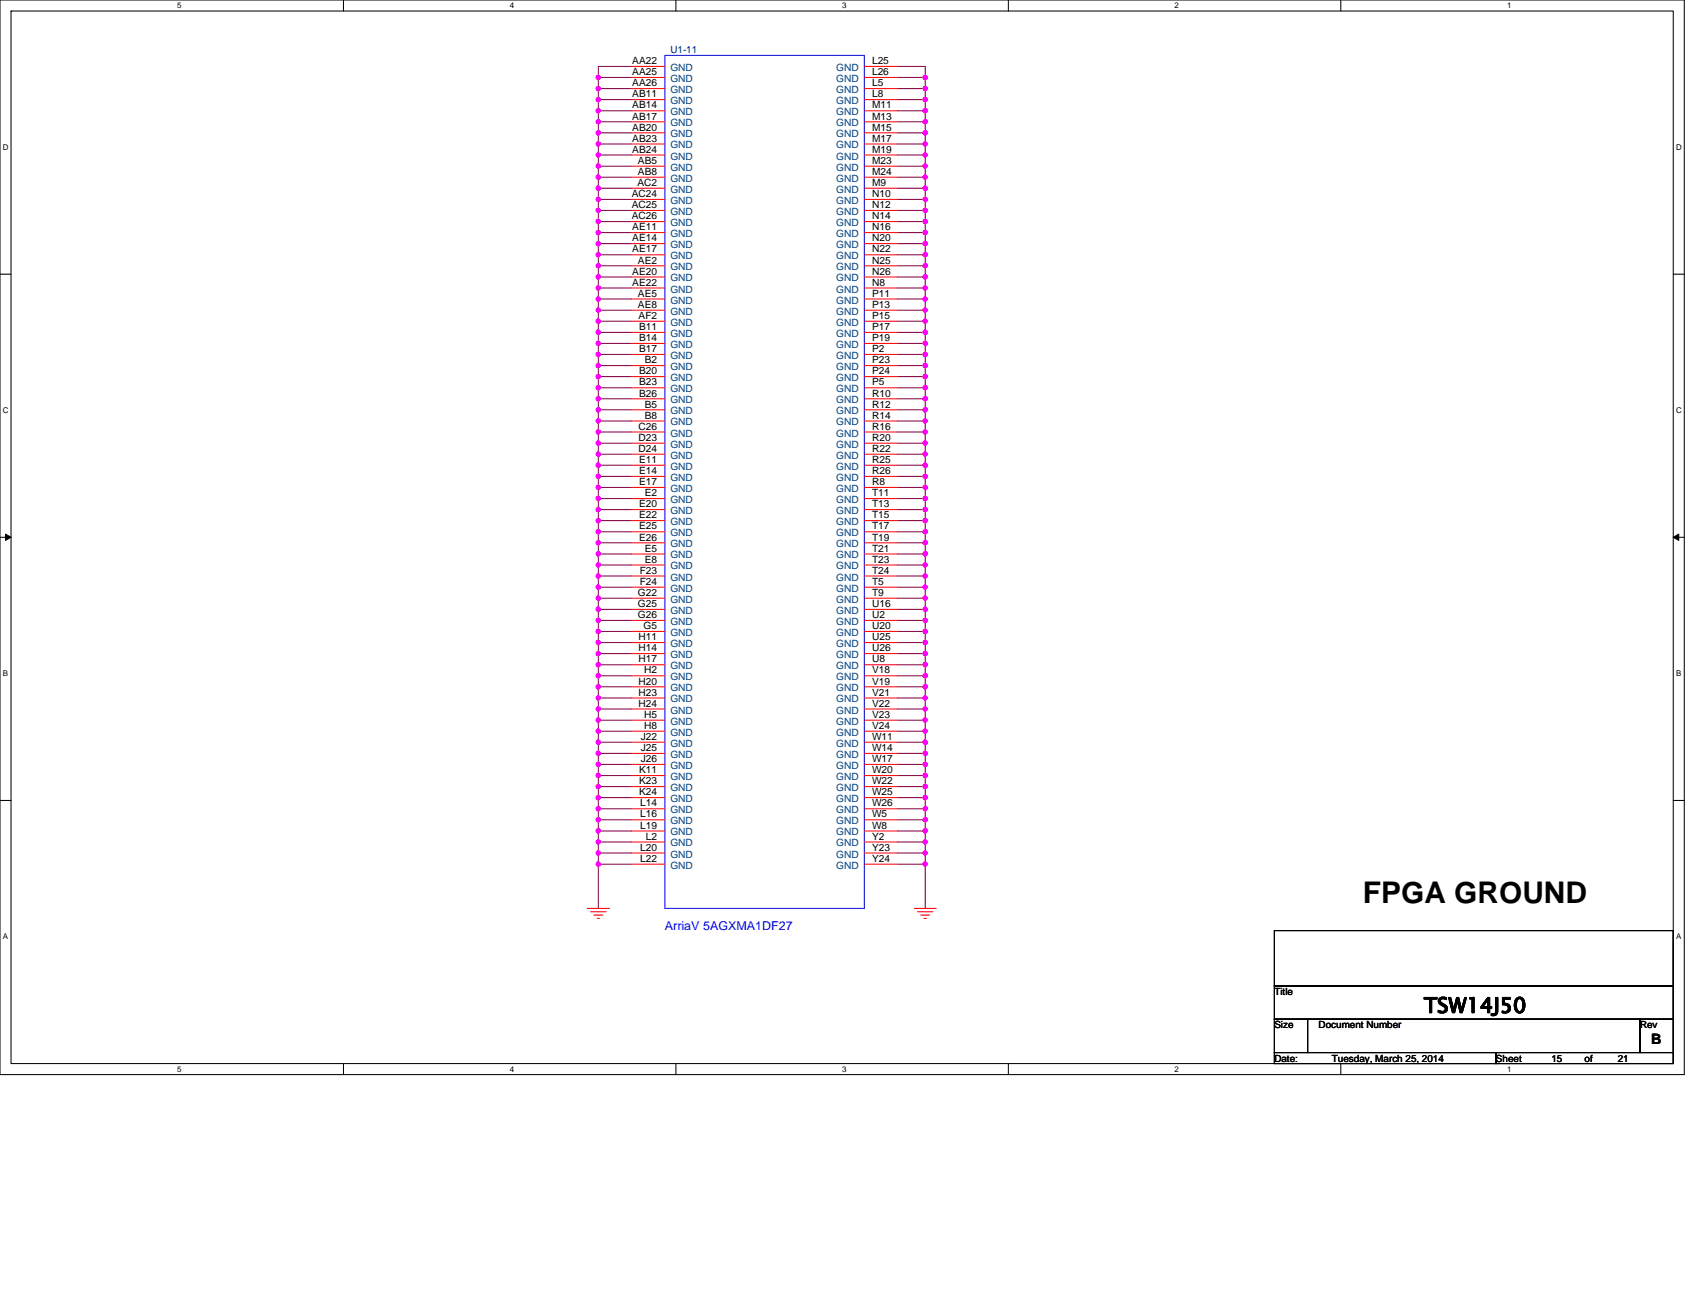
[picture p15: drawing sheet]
<svg xmlns="http://www.w3.org/2000/svg" width="279mm" height="216mm" viewBox="0 0 279 216" stroke-linecap="round" stroke-linejoin="round" font-family="sans-serif">
<defs><g id="words">
<text font-size="4.9" x="224.9" y="149">FPGA GROUND</text>
<text font-size="3.5" x="235" y="167.2">TSW14J50</text>
<text font-size="2.4" x="272.5" y="172.3">B</text>
<text font-size="2" fill="#00f" x="109.7" y="153.6">ArriaV 5AGXMA1DF27</text>
<g font-size="1.7">
<text x="104.4" y="10.6">AA22</text>
<text x="143.9" y="10.6">L25</text>
<text x="104.4" y="12.4">AA25</text>
<text x="104.4" y="14.2">AA26</text>
<text x="104.4" y="16.1">AB11</text>
<text x="104.4" y="17.9">AB14</text>
<text x="143.9" y="12.4">L26</text>
<text x="143.9" y="14.2">L5</text>
<text x="143.9" y="16.1">L8</text>
<text x="143.9" y="17.9">M11</text>
<text x="104.4" y="19.7">AB17</text>
<text x="104.4" y="21.5">AB20</text>
<text x="104.4" y="23.4">AB23</text>
<text x="143.9" y="19.7">M13</text>
<text x="143.9" y="21.5">M15</text>
<text x="143.9" y="23.4">M17</text>
<text x="104.4" y="25.2">AB24</text>
<text x="105.3" y="27.1">AB5</text>
<text x="105.3" y="28.9">AB8</text>
<text x="143.9" y="25.2">M19</text>
<text x="143.9" y="27.1">M23</text>
<text x="143.9" y="28.9">M24</text>
<text x="104.3" y="32.5">AC24</text>
<text x="104.3" y="34.4">AC25</text>
<text x="105.2" y="30.7">AC2</text>
<text x="143.9" y="30.7">M9</text>
<text x="143.9" y="32.5">N10</text>
<text x="143.9" y="34.4">N12</text>
<text x="104.3" y="36.2">AC26</text>
<text x="104.4" y="38">AE11</text>
<text x="104.4" y="39.8">AE14</text>
<text x="104.4" y="41.7">AE17</text>
<text x="143.9" y="36.2">N14</text>
<text x="143.9" y="38">N16</text>
<text x="143.9" y="39.8">N20</text>
<text x="143.9" y="41.7">N22</text>
<text x="104.4" y="45.3">AE20</text>
<text x="104.4" y="47.2">AE22</text>
<text x="105.3" y="43.5">AE2</text>
<text x="143.9" y="43.5">N25</text>
<text x="143.9" y="45.3">N26</text>
<text x="143.9" y="47.2">N8</text>
<text x="105.3" y="49">AE5</text>
<text x="105.3" y="50.8">AE8</text>
<text x="105.4" y="52.6">AF2</text>
<text x="143.9" y="49">P11</text>
<text x="143.9" y="50.8">P13</text>
<text x="143.9" y="52.6">P15</text>
<text x="105.5" y="54.5">B11</text>
<text x="105.5" y="56.3">B14</text>
<text x="105.5" y="58.1">B17</text>
<text x="106.4" y="60">B2</text>
<text x="143.9" y="54.5">P17</text>
<text x="143.9" y="56.3">P19</text>
<text x="143.9" y="58.1">P2</text>
<text x="143.9" y="60">P23</text>
<text x="105.5" y="61.8">B20</text>
<text x="105.5" y="63.6">B23</text>
<text x="105.5" y="65.4">B26</text>
<text x="143.9" y="61.8">P24</text>
<text x="143.9" y="63.6">P5</text>
<text x="143.9" y="65.4">R10</text>
<text x="105.4" y="70.9">C26</text>
<text x="106.4" y="67.3">B5</text>
<text x="106.4" y="69.1">B8</text>
<text x="143.9" y="67.3">R12</text>
<text x="143.9" y="69.1">R14</text>
<text x="143.9" y="70.9">R16</text>
<text x="105.4" y="72.8">D23</text>
<text x="105.4" y="74.6">D24</text>
<text x="105.5" y="76.4">E11</text>
<text x="143.9" y="72.8">R20</text>
<text x="143.9" y="74.6">R22</text>
<text x="143.9" y="76.4">R25</text>
<text x="105.5" y="78.3">E14</text>
<text x="105.5" y="80.1">E17</text>
<text x="105.5" y="83.7">E20</text>
<text x="106.4" y="81.9">E2</text>
<text x="143.9" y="78.3">R26</text>
<text x="143.9" y="80.1">R8</text>
<text x="143.9" y="81.9">T11</text>
<text x="143.9" y="83.7">T13</text>
<text x="105.5" y="85.6">E22</text>
<text x="105.5" y="87.4">E25</text>
<text x="105.5" y="89.2">E26</text>
<text x="143.9" y="85.6">T15</text>
<text x="143.9" y="87.4">T17</text>
<text x="143.9" y="89.2">T19</text>
<text x="105.6" y="94.7">F23</text>
<text x="106.4" y="91.1">E5</text>
<text x="106.4" y="92.9">E8</text>
<text x="143.9" y="91.1">T21</text>
<text x="143.9" y="92.9">T23</text>
<text x="143.9" y="94.7">T24</text>
<text x="105.3" y="98.4">G22</text>
<text x="105.3" y="100.2">G25</text>
<text x="105.6" y="96.5">F24</text>
<text x="143.9" y="96.5">T5</text>
<text x="143.9" y="98.4">T9</text>
<text x="143.9" y="100.2">U16</text>
<text x="105.3" y="102">G26</text>
<text x="105.4" y="105.7">H11</text>
<text x="105.4" y="107.5">H14</text>
<text x="106.2" y="103.8">G5</text>
<text x="143.9" y="102">U2</text>
<text x="143.9" y="103.8">U20</text>
<text x="143.9" y="105.7">U25</text>
<text x="143.9" y="107.5">U26</text>
<text x="105.4" y="109.3">H17</text>
<text x="105.4" y="113">H20</text>
<text x="106.3" y="111.2">H2</text>
<text x="143.9" y="109.3">U8</text>
<text x="143.9" y="111.2">V18</text>
<text x="143.9" y="113">V19</text>
<text x="105.4" y="114.8">H23</text>
<text x="105.4" y="116.6">H24</text>
<text x="106.3" y="118.5">H5</text>
<text x="143.9" y="114.8">V21</text>
<text x="143.9" y="116.6">V22</text>
<text x="143.9" y="118.5">V23</text>
<text x="105.7" y="122.1">J22</text>
<text x="105.7" y="124">J25</text>
<text x="105.7" y="125.8">J26</text>
<text x="106.3" y="120.3">H8</text>
<text x="143.9" y="120.3">V24</text>
<text x="143.9" y="122.1">W11</text>
<text x="143.9" y="124">W14</text>
<text x="143.9" y="125.8">W17</text>
<text x="105.5" y="127.6">K11</text>
<text x="105.5" y="129.5">K23</text>
<text x="105.5" y="131.3">K24</text>
<text x="143.9" y="127.6">W20</text>
<text x="143.9" y="129.5">W22</text>
<text x="143.9" y="131.3">W25</text>
<text x="105.7" y="133.1">L14</text>
<text x="105.7" y="134.9">L16</text>
<text x="105.7" y="136.8">L19</text>
<text x="143.9" y="133.1">W26</text>
<text x="143.9" y="134.9">W5</text>
<text x="143.9" y="136.8">W8</text>
<text x="105.7" y="140.4">L20</text>
<text x="105.7" y="142.3">L22</text>
<text x="106.6" y="138.6">L2</text>
<text x="143.9" y="138.6">Y2</text>
<text x="143.9" y="140.4">Y23</text>
<text x="143.9" y="142.3">Y24</text>
</g>
<g font-size="1.7" fill="#004080">
<text x="110.6" y="11.7">GND</text>
<text x="138" y="11.7">GND</text>
<text x="110.6" y="13.5">GND</text>
<text x="110.6" y="15.4">GND</text>
<text x="110.6" y="17.2">GND</text>
<text x="138" y="13.5">GND</text>
<text x="138" y="15.4">GND</text>
<text x="138" y="17.2">GND</text>
<text x="110.6" y="19">GND</text>
<text x="110.6" y="20.8">GND</text>
<text x="110.6" y="22.7">GND</text>
<text x="138" y="19">GND</text>
<text x="138" y="20.8">GND</text>
<text x="138" y="22.7">GND</text>
<text x="110.6" y="24.5">GND</text>
<text x="110.6" y="26.3">GND</text>
<text x="110.6" y="28.2">GND</text>
<text x="110.6" y="30">GND</text>
<text x="138" y="24.5">GND</text>
<text x="138" y="26.3">GND</text>
<text x="138" y="28.2">GND</text>
<text x="138" y="30">GND</text>
<text x="110.6" y="31.8">GND</text>
<text x="110.6" y="33.7">GND</text>
<text x="110.6" y="35.5">GND</text>
<text x="138" y="31.8">GND</text>
<text x="138" y="33.7">GND</text>
<text x="138" y="35.5">GND</text>
<text x="110.6" y="37.3">GND</text>
<text x="110.6" y="39.1">GND</text>
<text x="110.6" y="41">GND</text>
<text x="138" y="37.3">GND</text>
<text x="138" y="39.1">GND</text>
<text x="138" y="41">GND</text>
<text x="110.6" y="42.8">GND</text>
<text x="110.6" y="44.6">GND</text>
<text x="110.6" y="46.5">GND</text>
<text x="138" y="42.8">GND</text>
<text x="138" y="44.6">GND</text>
<text x="138" y="46.5">GND</text>
<text x="110.6" y="48.3">GND</text>
<text x="110.6" y="50.1">GND</text>
<text x="110.6" y="51.9">GND</text>
<text x="110.6" y="53.8">GND</text>
<text x="138" y="48.3">GND</text>
<text x="138" y="50.1">GND</text>
<text x="138" y="51.9">GND</text>
<text x="138" y="53.8">GND</text>
<text x="110.6" y="55.6">GND</text>
<text x="110.6" y="57.4">GND</text>
<text x="110.6" y="59.2">GND</text>
<text x="138" y="55.6">GND</text>
<text x="138" y="57.4">GND</text>
<text x="138" y="59.2">GND</text>
<text x="110.6" y="61.1">GND</text>
<text x="110.6" y="62.9">GND</text>
<text x="110.6" y="64.7">GND</text>
<text x="138" y="61.1">GND</text>
<text x="138" y="62.9">GND</text>
<text x="138" y="64.7">GND</text>
<text x="110.6" y="66.6">GND</text>
<text x="110.6" y="68.4">GND</text>
<text x="110.6" y="70.2">GND</text>
<text x="138" y="66.6">GND</text>
<text x="138" y="68.4">GND</text>
<text x="138" y="70.2">GND</text>
<text x="110.6" y="72.1">GND</text>
<text x="110.6" y="73.9">GND</text>
<text x="110.6" y="75.7">GND</text>
<text x="110.6" y="77.5">GND</text>
<text x="138" y="72.1">GND</text>
<text x="138" y="73.9">GND</text>
<text x="138" y="75.7">GND</text>
<text x="138" y="77.5">GND</text>
<text x="110.6" y="79.4">GND</text>
<text x="110.6" y="81.2">GND</text>
<text x="110.6" y="83">GND</text>
<text x="138" y="79.4">GND</text>
<text x="138" y="81.2">GND</text>
<text x="138" y="83">GND</text>
<text x="110.6" y="84.9">GND</text>
<text x="110.6" y="86.7">GND</text>
<text x="110.6" y="88.5">GND</text>
<text x="138" y="84.9">GND</text>
<text x="138" y="86.7">GND</text>
<text x="138" y="88.5">GND</text>
<text x="110.6" y="90.3">GND</text>
<text x="110.6" y="92.2">GND</text>
<text x="110.6" y="94">GND</text>
<text x="110.6" y="95.8">GND</text>
<text x="138" y="90.3">GND</text>
<text x="138" y="92.2">GND</text>
<text x="138" y="94">GND</text>
<text x="138" y="95.8">GND</text>
<text x="110.6" y="97.7">GND</text>
<text x="110.6" y="99.5">GND</text>
<text x="110.6" y="101.3">GND</text>
<text x="138" y="97.7">GND</text>
<text x="138" y="99.5">GND</text>
<text x="138" y="101.3">GND</text>
<text x="110.6" y="103.1">GND</text>
<text x="110.6" y="105">GND</text>
<text x="110.6" y="106.8">GND</text>
<text x="138" y="103.1">GND</text>
<text x="138" y="105">GND</text>
<text x="138" y="106.8">GND</text>
<text x="110.6" y="108.6">GND</text>
<text x="110.6" y="110.5">GND</text>
<text x="110.6" y="112.3">GND</text>
<text x="138" y="108.6">GND</text>
<text x="138" y="110.5">GND</text>
<text x="138" y="112.3">GND</text>
<text x="110.6" y="114.1">GND</text>
<text x="110.6" y="116">GND</text>
<text x="110.6" y="117.8">GND</text>
<text x="110.6" y="119.6">GND</text>
<text x="138" y="114.1">GND</text>
<text x="138" y="116">GND</text>
<text x="138" y="117.8">GND</text>
<text x="138" y="119.6">GND</text>
<text x="110.6" y="121.4">GND</text>
<text x="110.6" y="123.3">GND</text>
<text x="110.6" y="125.1">GND</text>
<text x="138" y="121.4">GND</text>
<text x="138" y="123.3">GND</text>
<text x="138" y="125.1">GND</text>
<text x="110.6" y="126.9">GND</text>
<text x="110.6" y="128.8">GND</text>
<text x="110.6" y="130.6">GND</text>
<text x="138" y="126.9">GND</text>
<text x="138" y="128.8">GND</text>
<text x="138" y="130.6">GND</text>
<text x="110.6" y="132.4">GND</text>
<text x="110.6" y="134.2">GND</text>
<text x="110.6" y="136.1">GND</text>
<text x="110.6" y="137.9">GND</text>
<text x="138" y="132.4">GND</text>
<text x="138" y="134.2">GND</text>
<text x="138" y="136.1">GND</text>
<text x="138" y="137.9">GND</text>
<text x="110.6" y="139.7">GND</text>
<text x="110.6" y="141.5">GND</text>
<text x="110.6" y="143.4">GND</text>
<text x="138" y="139.7">GND</text>
<text x="138" y="141.5">GND</text>
<text x="138" y="143.4">GND</text>
</g>
<text font-size="1.6" fill="#000080" x="110.6" y="8.8">U1-11</text>
<g font-size="1.6">
<text x="210.3" y="164.2">Title</text>
<text x="210.3" y="169.7">Size</text>
<text x="217.6" y="169.7">Document Number</text>
<text x="270.7" y="169.7">Rev</text>
<text x="210.3" y="175.2">Date:</text>
<text x="219.8" y="175.2">Tuesday, March 25, 2014</text>
<text x="246.9" y="175.2">Sheet</text>
<text x="256" y="175.2">15</text>
<text x="261.5" y="175.2">of</text>
<text x="267" y="175.2">21</text>
</g>
<g font-size="1.3">
<text x="29.3" y="1.4">5</text>
<text x="84.1" y="1.4">4</text>
<text x="139" y="1.4">3</text>
<text x="193.8" y="1.4">2</text>
<text x="248.7" y="1.4">1</text>
<text x=".5" y="24.7">D</text>
<text x="276.6" y="24.7">D</text>
<text x=".5" y="68.2">C</text>
<text x="276.6" y="68.2">C</text>
<text x=".5" y="111.6">B</text>
<text x="276.6" y="111.6">B</text>
<text x=".5" y="155">A</text>
<text x="276.6" y="155">A</text>
<text x="29.3" y="176.9">5</text>
<text x="84.1" y="176.9">4</text>
<text x="139" y="176.9">3</text>
<text x="193.8" y="176.9">2</text>
<text x="248.7" y="176.9">1</text>
</g>
</g></defs>
<path d="M0 0h278v177.4h-278zM1.8 1.8h274.3v173.8h-274.3z" fill="none" stroke="#000" stroke-width=".17"/>
<g fill="#fff">
<path d="M29.3 .2h.7v1.5h-.7z"/>
<path d="M29.3 175.7h.7v1.5h-.7z"/>
</g>
<path d="M56.7 0v1.8M56.7 175.6v1.8" fill="none" stroke="#000" stroke-width=".17"/>
<g fill="#fff">
<path d="M84.1 .2h.7v1.5h-.7z"/>
<path d="M84.1 175.7h.7v1.5h-.7z"/>
</g>
<path d="M111.5 0v1.8M111.5 175.6v1.8" fill="none" stroke="#000" stroke-width=".17"/>
<g fill="#fff">
<path d="M139 .2h.7v1.5h-.7z"/>
<path d="M139 175.7h.7v1.5h-.7z"/>
</g>
<path d="M166.4 0v1.8M166.4 175.6v1.8" fill="none" stroke="#000" stroke-width=".17"/>
<g fill="#fff">
<path d="M193.8 .2h.8v1.5h-.8z"/>
<path d="M193.8 175.7h.8v1.5h-.8z"/>
</g>
<path d="M221.3 0v1.8M221.3 175.6v1.8" fill="none" stroke="#000" stroke-width=".17"/>
<g fill="#fff">
<path d="M248.7 .2h.7v1.5h-.7z"/>
<path d="M248.7 175.7h.7v1.5h-.7z"/>
<path d="M.5 23.5h.9v1.5h-.9z"/>
<path d="M276.6 23.5h1v1.5h-1z"/>
<path d="M.5 67h.9v1.4h-.9z"/>
<path d="M276.6 67h1v1.4h-1z"/>
</g>
<path d="M0 45.3h1.8M276.1 45.3h1.9" fill="none" stroke="#000" stroke-width=".17"/>
<g fill="#fff">
<path d="M.5 110.4h.8v1.5h-.8z"/>
<path d="M276.6 110.4h.9v1.5h-.9z"/>
</g>
<path d="M0 88.7h1.8M276.1 88.7h1.9" fill="none" stroke="#000" stroke-width=".17"/>
<path d="M.9 88.2l.9 .5-.9 .5zM276.1 88.7l1-.5v1z" fill="#000" stroke="#000" stroke-width=".17"/>
<g fill="#fff">
<path d="M.5 153.8h.8v1.5h-.8z"/>
<path d="M276.6 153.8h.9v1.5h-.9z"/>
</g>
<path d="M0 132.1h1.8M276.1 132.1h1.9M210.3 153.6h65.8v9.2h-65.8zM210.3 162.8h65.8v5.4h-65.8zM210.3 168.2h5.5v5.5h-5.5zM210.3 173.7h36.6v1.9h-36.6zM215.8 168.2h54.9v5.5h-54.9zM246.9 173.7h29.2v1.9h-29.2zM270.7 168.2h5.4v5.5h-5.4z" fill="none" stroke="#000" stroke-width=".17"/>
<g fill="none" stroke="#800040" stroke-width=".17">
<path d="M98.7 12.8v1.8M98.7 14.6v1.8M98.7 16.4v1.9M98.7 18.3v1.8M98.7 12.8h5.5M98.7 14.6h5.5M98.7 16.4h5.5M98.7 18.3h5.5M104.2 11h-5.5v1.8M148.1 11h4.6v1.8M148.1 12.8h4.6M148.1 14.6h4.6"/>
<path d="M148.1 16.4h4.6M148.1 18.3h4.6M152.7 12.8v1.8M152.7 14.6v1.8M152.7 16.4v1.9M152.7 18.3v1.8M98.7 20.1v1.8M98.7 21.9v1.9M98.7 23.8v1.8M98.7 25.6v1.8M98.7 27.4v1.9M98.7 29.3v1.8"/>
<path d="M98.7 31.1v1.8M98.7 32.9v1.8M98.7 34.7v1.9M98.7 36.6v1.8M98.7 38.4v1.8M98.7 20.1h5.5M98.7 21.9h5.5M98.7 23.8h5.5M98.7 25.6h5.5M98.7 27.4h5.5M98.7 29.3h5.5M98.7 31.1h5.5"/>
<path d="M98.7 32.9h5.5M98.7 34.7h5.5M98.7 36.6h5.5M98.7 38.4h5.5M148.1 20.1h4.6M148.1 21.9h4.6M148.1 23.8h4.6M148.1 25.6h4.6M148.1 27.4h4.6M148.1 29.3h4.6M148.1 31.1h4.6M148.1 32.9h4.6"/>
<path d="M148.1 34.7h4.6M148.1 36.6h4.6M148.1 38.4h4.6M152.7 20.1v1.8M152.7 21.9v1.9M152.7 23.8v1.8M152.7 25.6v1.8M152.7 27.4v1.9M152.7 29.3v1.8M152.7 31.1v1.8M152.7 32.9v1.8M152.7 34.7v1.9"/>
<path d="M152.7 36.6v1.8M152.7 38.4v1.8M98.7 40.2v1.9M98.7 42.1v1.8M98.7 43.9v1.8M98.7 45.7v1.8M98.7 47.5v1.9M98.7 49.4v1.8M98.7 51.2v1.8M98.7 53v1.9M98.7 54.9v1.8M98.7 56.7v1.8"/>
<path d="M98.7 58.5v1.8M98.7 40.2h5.5M98.7 42.1h5.5M98.7 43.9h5.5M98.7 45.7h5.5M98.7 47.5h5.5M98.7 49.4h5.5M98.7 51.2h5.5M98.7 53h5.5M98.7 54.9h5.5M98.7 56.7h5.5M98.7 58.5h5.5"/>
<path d="M148.1 40.2h4.6M148.1 42.1h4.6M148.1 43.9h4.6M148.1 45.7h4.6M148.1 47.5h4.6M148.1 49.4h4.6M148.1 51.2h4.6M148.1 53h4.6M148.1 54.9h4.6M148.1 56.7h4.6M148.1 58.5h4.6M152.7 40.2v1.9"/>
<path d="M152.7 42.1v1.8M152.7 43.9v1.8M152.7 45.7v1.8M152.7 47.5v1.9M152.7 49.4v1.8M152.7 51.2v1.8M152.7 53v1.9M152.7 54.9v1.8M152.7 56.7v1.8M152.7 58.5v1.8M98.7 60.3v1.9M98.7 62.2v1.8"/>
<path d="M98.7 64v1.8M98.7 65.8v1.8M98.7 67.6v1.9M98.7 69.5v1.8M98.7 71.3v1.9M98.7 73.2v1.8M98.7 75v1.8M98.7 76.8v1.8M98.7 78.6v1.9M98.7 60.3h5.5M98.7 62.2h5.5M98.7 64h5.5"/>
<path d="M98.7 65.8h5.5M98.7 67.6h5.5M98.7 69.5h5.5M98.7 71.3h5.5M98.7 73.2h5.5M98.7 75h5.5M98.7 76.8h5.5M98.7 78.6h5.5M148.1 60.3h4.6M148.1 62.2h4.6M148.1 64h4.6M148.1 65.8h4.6"/>
<path d="M148.1 67.6h4.6M148.1 69.5h4.6M148.1 71.3h4.6M148.1 73.2h4.6M148.1 75h4.6M148.1 76.8h4.6M148.1 78.6h4.6M152.7 60.3v1.9M152.7 62.2v1.8M152.7 64v1.8M152.7 65.8v1.8M152.7 67.6v1.9"/>
<path d="M152.7 69.5v1.8M152.7 71.3v1.9M152.7 73.2v1.8M152.7 75v1.8M152.7 76.8v1.8M152.7 78.6v1.9M98.7 80.5v1.8M98.7 82.3v1.8M98.7 84.1v1.8M98.7 85.9v1.9M98.7 87.8v1.8M98.7 89.6v1.8"/>
<path d="M98.7 91.4v1.9M98.7 93.3v1.8M98.7 95.1v1.8M98.7 96.9v1.8M98.7 98.7v1.9M98.7 80.5h5.5M98.7 82.3h5.5M98.7 84.1h5.5M98.7 85.9h5.5M98.7 87.8h5.5M98.7 89.6h5.5M98.7 91.4h5.5"/>
<path d="M98.7 93.3h5.5M98.7 95.1h5.5M98.7 96.9h5.5M98.7 98.7h5.5M148.1 80.5h4.6M148.1 82.3h4.6M148.1 84.1h4.6M148.1 85.9h4.6M148.1 87.8h4.6M148.1 89.6h4.6M148.1 91.4h4.6M148.1 93.3h4.6"/>
<path d="M148.1 95.1h4.6M148.1 96.9h4.6M148.1 98.7h4.6M152.7 80.5v1.8M152.7 82.3v1.8M152.7 84.1v1.8M152.7 85.9v1.9M152.7 87.8v1.8M152.7 89.6v1.8M152.7 91.4v1.9M152.7 93.3v1.8M152.7 95.1v1.8"/>
<path d="M152.7 96.9v1.8M152.7 98.7v1.9M98.7 100.6v1.8M98.7 102.4v1.8M98.7 104.2v1.9M98.7 106.1v1.8M98.7 107.9v1.8M98.7 109.7v1.8M98.7 111.5v1.9M98.7 113.4v1.8M98.7 115.2v1.8M98.7 117v1.9"/>
<path d="M98.7 118.9v1.8M98.7 100.6h5.5M98.7 102.4h5.5M98.7 104.2h5.5M98.7 106.1h5.5M98.7 107.9h5.5M98.7 109.7h5.5M98.7 111.5h5.5M98.7 113.4h5.5M98.7 115.2h5.5M98.7 117h5.5M98.7 118.9h5.5"/>
<path d="M148.1 100.6h4.6M148.1 102.4h4.6M148.1 104.2h4.6M148.1 106.1h4.6M148.1 107.9h4.6M148.1 109.7h4.6M148.1 111.5h4.6M148.1 113.4h4.6M148.1 115.2h4.6M148.1 117h4.6M148.1 118.9h4.6M152.7 100.6v1.8"/>
<path d="M152.7 102.4v1.8M152.7 104.2v1.9M152.7 106.1v1.8M152.7 107.9v1.8M152.7 109.7v1.8M152.7 111.5v1.9M152.7 113.4v1.8M152.7 115.2v1.8M152.7 117v1.9M152.7 118.9v1.8M98.7 120.7v1.8M98.7 122.5v1.9"/>
<path d="M98.7 124.4v1.8M98.7 126.2v1.8M98.7 128v1.8M98.7 129.8v1.9M98.7 131.7v1.8M98.7 133.5v1.8M98.7 135.3v1.9M98.7 137.2v1.8M98.7 139v1.8M98.7 120.7h5.5M98.7 122.5h5.5M98.7 124.4h5.5"/>
<path d="M98.7 126.2h5.5M98.7 128h5.5M98.7 129.8h5.5M98.7 131.7h5.5M98.7 133.5h5.5M98.7 135.3h5.5M98.7 137.2h5.5M98.7 139h5.5M148.1 120.7h4.6M148.1 122.5h4.6M148.1 124.4h4.6M148.1 126.2h4.6"/>
<path d="M148.1 128h4.6M148.1 129.8h4.6M148.1 131.7h4.6M148.1 133.5h4.6M148.1 135.3h4.6M148.1 137.2h4.6M148.1 139h4.6M152.7 120.7v1.8M152.7 122.5v1.9M152.7 124.4v1.8M152.7 126.2v1.8M152.7 128v1.8"/>
<path d="M152.7 129.8v1.9M152.7 131.7v1.8M152.7 133.5v1.8M152.7 135.3v1.9M152.7 137.2v1.8M152.7 139v1.8M98.7 140.8v1.8M98.7 142.6v7.3M98.7 140.8h5.5M98.7 142.6h5.5M148.1 140.8h4.6M148.1 142.6h4.6"/>
<path d="M152.7 140.8v1.8M152.7 142.6v7.3"/>
</g>
<g fill="#f0f" stroke="#f0f" stroke-width=".17">
<circle cx="98.7" cy="12.8" r=".36"/>
<circle cx="98.7" cy="14.6" r=".35"/>
<circle cx="98.7" cy="16.4" r=".35"/>
<circle cx="98.7" cy="21.9" r=".36"/>
<circle cx="98.7" cy="25.6" r=".35"/>
<circle cx="98.7" cy="23.8" r=".35"/>
<circle cx="98.7" cy="27.4" r=".36"/>
<circle cx="98.7" cy="29.2" r=".35"/>
<circle cx="98.7" cy="34.7" r=".35"/>
<circle cx="98.7" cy="32.9" r=".35"/>
<circle cx="98.7" cy="42" r=".35"/>
<circle cx="98.7" cy="40.2" r=".36"/>
<circle cx="98.7" cy="47.5" r=".35"/>
<circle cx="98.7" cy="45.7" r=".36"/>
<circle cx="98.7" cy="51.2" r=".35"/>
<circle cx="98.7" cy="53" r=".35"/>
<circle cx="98.7" cy="58.5" r=".36"/>
<circle cx="98.7" cy="56.7" r=".35"/>
<circle cx="98.7" cy="60.3" r=".35"/>
<circle cx="98.7" cy="64" r=".36"/>
<circle cx="98.7" cy="62.2" r=".35"/>
<circle cx="98.7" cy="65.8" r=".35"/>
<circle cx="98.7" cy="69.5" r=".35"/>
<circle cx="98.7" cy="67.6" r=".36"/>
<circle cx="98.7" cy="71.3" r=".35"/>
<circle cx="98.7" cy="73.1" r=".36"/>
<circle cx="98.7" cy="76.8" r=".36"/>
<circle cx="98.7" cy="75" r=".35"/>
<circle cx="98.7" cy="78.6" r=".35"/>
<circle cx="98.7" cy="91.4" r=".36"/>
<circle cx="98.7" cy="89.6" r=".35"/>
<circle cx="98.7" cy="106.1" r=".35"/>
<circle cx="98.7" cy="109.7" r=".36"/>
<circle cx="98.7" cy="113.4" r=".36"/>
<circle cx="98.7" cy="111.5" r=".35"/>
<circle cx="98.7" cy="115.2" r=".35"/>
<circle cx="98.7" cy="118.8" r=".36"/>
<circle cx="98.7" cy="117" r=".35"/>
<circle cx="98.7" cy="120.7" r=".35"/>
<circle cx="98.7" cy="124.3" r=".35"/>
<circle cx="98.7" cy="122.5" r=".36"/>
<circle cx="98.7" cy="128" r=".36"/>
<circle cx="98.7" cy="131.7" r=".36"/>
<circle cx="98.7" cy="135.3" r=".35"/>
<circle cx="98.7" cy="133.5" r=".35"/>
<circle cx="98.7" cy="140.8" r=".36"/>
<circle cx="98.7" cy="139" r=".35"/>
<circle cx="98.7" cy="142.6" r=".35"/>
<circle cx="98.7" cy="18.3" r=".36"/>
<circle cx="98.7" cy="20.1" r=".35"/>
<circle cx="98.7" cy="31.1" r=".36"/>
<circle cx="98.7" cy="36.6" r=".36"/>
<circle cx="98.7" cy="38.4" r=".35"/>
<circle cx="98.7" cy="43.9" r=".35"/>
<circle cx="98.7" cy="49.4" r=".36"/>
<circle cx="98.7" cy="54.8" r=".36"/>
<circle cx="98.7" cy="80.4" r=".35"/>
<circle cx="98.7" cy="82.3" r=".36"/>
<circle cx="98.7" cy="84.1" r=".35"/>
<circle cx="98.7" cy="85.9" r=".36"/>
<circle cx="98.7" cy="87.8" r=".35"/>
<circle cx="98.7" cy="93.2" r=".35"/>
<circle cx="98.7" cy="95.1" r=".36"/>
<circle cx="98.7" cy="96.9" r=".35"/>
<circle cx="98.7" cy="98.7" r=".35"/>
<circle cx="98.7" cy="100.6" r=".36"/>
<circle cx="98.7" cy="102.4" r=".35"/>
<circle cx="98.7" cy="104.2" r=".36"/>
<circle cx="98.7" cy="107.9" r=".35"/>
<circle cx="98.7" cy="126.2" r=".35"/>
<circle cx="98.7" cy="129.8" r=".35"/>
<circle cx="98.7" cy="137.1" r=".36"/>
<circle cx="152.7" cy="14.6" r=".35"/>
<circle cx="152.7" cy="12.8" r=".36"/>
<circle cx="152.7" cy="16.4" r=".35"/>
<circle cx="152.7" cy="25.6" r=".35"/>
<circle cx="152.7" cy="23.8" r=".35"/>
<circle cx="152.7" cy="27.4" r=".36"/>
<circle cx="152.7" cy="31.1" r=".36"/>
<circle cx="152.7" cy="29.2" r=".35"/>
<circle cx="152.7" cy="32.9" r=".35"/>
<circle cx="152.7" cy="38.4" r=".35"/>
<circle cx="152.7" cy="36.6" r=".36"/>
<circle cx="152.7" cy="42" r=".35"/>
<circle cx="152.7" cy="43.9" r=".35"/>
<circle cx="152.7" cy="47.5" r=".35"/>
<circle cx="152.7" cy="45.7" r=".36"/>
<circle cx="152.7" cy="53" r=".35"/>
<circle cx="152.7" cy="51.2" r=".35"/>
<circle cx="152.7" cy="58.5" r=".36"/>
<circle cx="152.7" cy="56.7" r=".35"/>
<circle cx="152.7" cy="62.2" r=".35"/>
<circle cx="152.7" cy="69.5" r=".35"/>
<circle cx="152.7" cy="67.6" r=".36"/>
<circle cx="152.7" cy="71.3" r=".35"/>
<circle cx="152.7" cy="75" r=".35"/>
<circle cx="152.7" cy="73.1" r=".36"/>
<circle cx="152.7" cy="76.8" r=".36"/>
<circle cx="152.7" cy="80.4" r=".35"/>
<circle cx="152.7" cy="78.6" r=".35"/>
<circle cx="152.7" cy="84.1" r=".35"/>
<circle cx="152.7" cy="82.3" r=".36"/>
<circle cx="152.7" cy="87.8" r=".35"/>
<circle cx="152.7" cy="91.4" r=".36"/>
<circle cx="152.7" cy="89.6" r=".35"/>
<circle cx="152.7" cy="93.2" r=".35"/>
<circle cx="152.7" cy="95.1" r=".36"/>
<circle cx="152.7" cy="100.6" r=".36"/>
<circle cx="152.7" cy="98.7" r=".35"/>
<circle cx="152.7" cy="104.2" r=".36"/>
<circle cx="152.7" cy="102.4" r=".35"/>
<circle cx="152.7" cy="106.1" r=".35"/>
<circle cx="152.7" cy="109.7" r=".36"/>
<circle cx="152.7" cy="113.4" r=".36"/>
<circle cx="152.7" cy="111.5" r=".35"/>
<circle cx="152.7" cy="118.8" r=".36"/>
<circle cx="152.7" cy="117" r=".35"/>
<circle cx="152.7" cy="122.5" r=".36"/>
<circle cx="152.7" cy="120.7" r=".35"/>
<circle cx="152.7" cy="124.3" r=".35"/>
<circle cx="152.7" cy="126.2" r=".35"/>
<circle cx="152.7" cy="129.8" r=".35"/>
<circle cx="152.7" cy="135.3" r=".35"/>
<circle cx="152.7" cy="133.5" r=".35"/>
<circle cx="152.7" cy="139" r=".35"/>
<circle cx="152.7" cy="137.1" r=".36"/>
<circle cx="152.7" cy="140.8" r=".36"/>
<circle cx="152.7" cy="18.3" r=".36"/>
<circle cx="152.7" cy="20.1" r=".35"/>
<circle cx="152.7" cy="21.9" r=".36"/>
<circle cx="152.7" cy="34.7" r=".35"/>
<circle cx="152.7" cy="40.2" r=".36"/>
<circle cx="152.7" cy="49.4" r=".36"/>
<circle cx="152.7" cy="54.8" r=".36"/>
<circle cx="152.7" cy="60.3" r=".35"/>
<circle cx="152.7" cy="64" r=".36"/>
<circle cx="152.7" cy="65.8" r=".35"/>
<circle cx="152.7" cy="85.9" r=".36"/>
<circle cx="152.7" cy="96.9" r=".35"/>
<circle cx="152.7" cy="107.9" r=".35"/>
<circle cx="152.7" cy="115.2" r=".35"/>
<circle cx="152.7" cy="128" r=".36"/>
<circle cx="152.7" cy="131.7" r=".36"/>
<circle cx="152.7" cy="142.6" r=".35"/>
</g>
<g fill="none" stroke="#f00" stroke-width=".17">
<path d="M104.2 11h5.5M104.2 12.8h5.5M104.2 14.6h5.5M104.2 16.4h5.5M104.2 18.3h5.5M142.6 11h5.5M142.6 12.8h5.5M142.6 14.6h5.5M142.6 16.4h5.5M142.6 18.3h5.5M104.2 20.1h5.5M104.2 21.9h5.5"/>
<path d="M104.2 23.8h5.5M104.2 25.6h5.5M104.2 27.4h5.5M104.2 29.3h5.5M104.2 31.1h5.5M104.2 32.9h5.5M104.2 34.7h5.5M104.2 36.6h5.5M104.2 38.4h5.5M142.6 20.1h5.5M142.6 21.9h5.5M142.6 23.8h5.5"/>
<path d="M142.6 25.6h5.5M142.6 27.4h5.5M142.6 29.3h5.5M142.6 31.1h5.5M142.6 32.9h5.5M142.6 34.7h5.5M142.6 36.6h5.5M142.6 38.4h5.5M104.2 40.2h5.5M104.2 42.1h5.5M104.2 43.9h5.5M104.2 45.7h5.5"/>
<path d="M104.2 47.5h5.5M104.2 49.4h5.5M104.2 51.2h5.5M104.2 53h5.5M104.2 54.9h5.5M104.2 56.7h5.5M104.2 58.5h5.5M142.6 40.2h5.5M142.6 42.1h5.5M142.6 43.9h5.5M142.6 45.7h5.5M142.6 47.5h5.5"/>
<path d="M142.6 49.4h5.5M142.6 51.2h5.5M142.6 53h5.5M142.6 54.9h5.5M142.6 56.7h5.5M142.6 58.5h5.5M104.2 60.3h5.5M104.2 62.2h5.5M104.2 64h5.5M104.2 65.8h5.5M104.2 67.6h5.5M104.2 69.5h5.5"/>
<path d="M104.2 71.3h5.5M104.2 73.2h5.5M104.2 75h5.5M104.2 76.8h5.5M104.2 78.6h5.5M142.6 60.3h5.5M142.6 62.2h5.5M142.6 64h5.5M142.6 65.8h5.5M142.6 67.6h5.5M142.6 69.5h5.5M142.6 71.3h5.5"/>
<path d="M142.6 73.2h5.5M142.6 75h5.5M142.6 76.8h5.5M142.6 78.6h5.5M104.2 80.5h5.5M104.2 82.3h5.5M104.2 84.1h5.5M104.2 85.9h5.5M104.2 87.8h5.5M104.2 89.6h5.5M104.2 91.4h5.5M104.2 93.3h5.5"/>
<path d="M104.2 95.1h5.5M104.2 96.9h5.5M104.2 98.7h5.5M142.6 80.5h5.5M142.6 82.3h5.5M142.6 84.1h5.5M142.6 85.9h5.5M142.6 87.8h5.5M142.6 89.6h5.5M142.6 91.4h5.5M142.6 93.3h5.5M142.6 95.1h5.5"/>
<path d="M142.6 96.9h5.5M142.6 98.7h5.5M104.2 100.6h5.5M104.2 102.4h5.5M104.2 104.2h5.5M104.2 106.1h5.5M104.2 107.9h5.5M104.2 109.7h5.5M104.2 111.5h5.5M104.2 113.4h5.5M104.2 115.2h5.5M104.2 117h5.5"/>
<path d="M104.2 118.9h5.5M142.6 100.6h5.5M142.6 102.4h5.5M142.6 104.2h5.5M142.6 106.1h5.5M142.6 107.9h5.5M142.6 109.7h5.5M142.6 111.5h5.5M142.6 113.4h5.5M142.6 115.2h5.5M142.6 117h5.5M142.6 118.9h5.5"/>
<path d="M104.2 120.7h5.5M104.2 122.5h5.5M104.2 124.4h5.5M104.2 126.2h5.5M104.2 128h5.5M104.2 129.8h5.5M104.2 131.7h5.5M104.2 133.5h5.5M104.2 135.3h5.5M104.2 137.2h5.5M104.2 139h5.5M142.6 120.7h5.5"/>
<path d="M142.6 122.5h5.5M142.6 124.4h5.5M142.6 126.2h5.5M142.6 128h5.5M142.6 129.8h5.5M142.6 131.7h5.5M142.6 133.5h5.5M142.6 135.3h5.5M142.6 137.2h5.5M142.6 139h5.5M96.9 149.9h3.7M97.5 150.5h2.5"/>
<path d="M98 151h1.5M98.6 151.6h.3M104.2 140.8h5.5M104.2 142.6h5.5M142.6 140.8h5.5M142.6 142.6h5.5M150.9 149.9h3.6M151.4 150.5h2.6M152 151h1.4M152.5 151.6h.4"/>
</g>
<path d="M109.7 9.1h32.9v140.8h-32.9z" fill="none" stroke="#00f" stroke-width=".17"/>
<use href="#words"/>
</svg>
